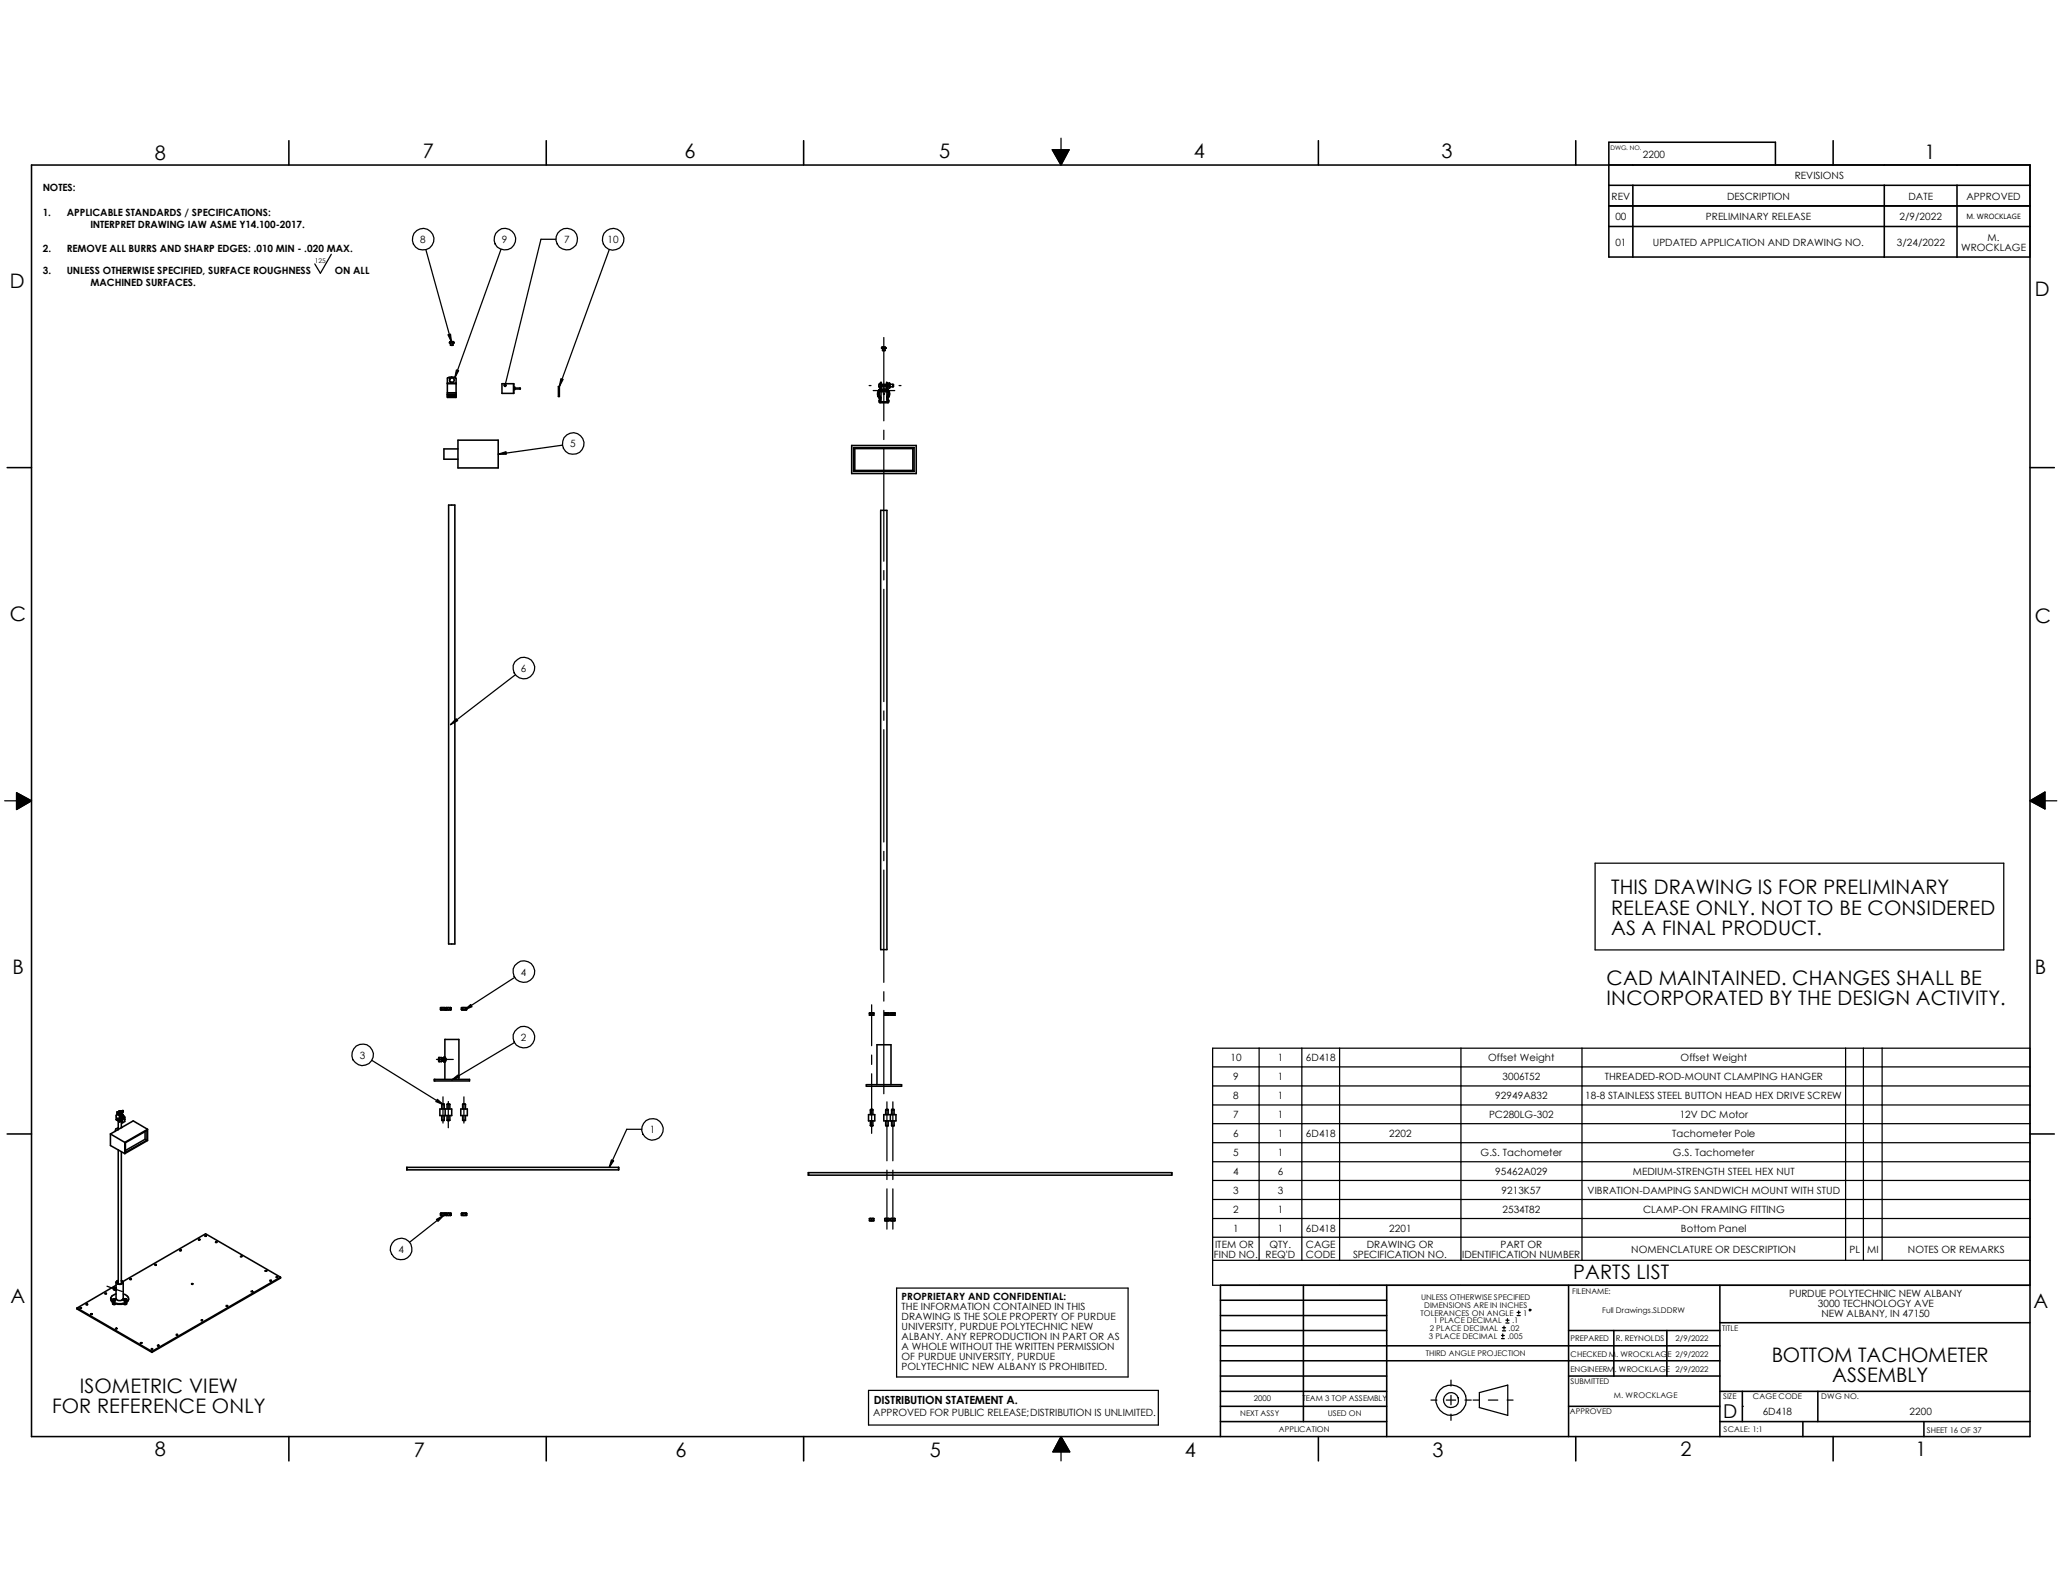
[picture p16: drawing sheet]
<svg xmlns="http://www.w3.org/2000/svg" width="279mm" height="216mm" viewBox="0 0 279 216" stroke-linecap="round" stroke-linejoin="round" font-family="sans-serif">
<defs><g id="words">
<g font-size="2.7">
<text x="21" y="21.7">8</text>
<text x="57.4" y="21.5">7</text>
<text x="92.9" y="21.5">6</text>
<text x="127.4" y="21.5">5</text>
<text x="162" y="21.5">4</text>
<text x="195.6" y="21.5">3</text>
<text x="261.2" y="21.6">1</text>
<text x="1.4" y="39.1">D</text>
<text x="276.1" y="40.1">D</text>
<text x="1.4" y="84.3">C</text>
<text x="276.1" y="84.5">C</text>
<text x="218.6" y="121.4">THIS DRAWING IS FOR PRELIMINARY</text>
<text x="218.6" y="124.1">RELEASE ONLY. NOT TO BE CONSIDERED</text>
<text x="218.6" y="126.8">AS A FINAL PRODUCT.</text>
<text x="1.7" y="132.2">B</text>
<text x="218" y="133.6">CAD MAINTAINED. CHANGES SHALL BE</text>
<text x="218" y="136.4">INCORPORATED BY THE DESIGN ACTIVITY.</text>
<text x="276.1" y="132.2">B</text>
<text x="213.5" y="173.6">PARTS LIST</text>
<text x="1.4" y="176.8">A</text>
<text x="275.9" y="177.5">A</text>
<text x="240.4" y="184.8">BOTTOM TACHOMETER</text>
<text x="7.1" y="191.7">FOR REFERENCE ONLY</text>
<text x="10.8" y="189">ISOMETRIC VIEW</text>
<text x="248.6" y="187.6">ASSEMBLY</text>
<text x="21" y="197.6">8</text>
<text x="56.1" y="197.8">7</text>
<text x="91.7" y="197.8">6</text>
<text x="126.2" y="197.8">5</text>
<text x="160.8" y="197.8">4</text>
<text x="194.4" y="197.8">3</text>
<text x="228" y="197.6">2</text>
<text x="259.9" y="197.6">1</text>
</g>
<text font-size="2.6" x="233.8" y="192.4">D</text>
<text font-size="1.5" x="118.6" y="190.6">DISTRIBUTION STATEMENT A.</text>
<g font-size="1.4">
<text x="222.9" y="21.5">2200</text>
<text x="5.8" y="25.9">NOTES:</text>
<text x="5.8" y="29.3">1.</text>
<text x="9.1" y="29.3">APPLICABLE STANDARDS / SPECIFICATIONS:</text>
<text x="218.7" y="27.1">REV</text>
<text x="219.2" y="29.9">00</text>
<text x="231.5" y="29.9">PRELIMINARY RELEASE</text>
<text x="234.4" y="27.1">DESCRIPTION</text>
<text x="243.5" y="24.3">REVISIONS</text>
<text x="257.8" y="29.9">2/9/2022</text>
<text x="259" y="27.1">DATE</text>
<text x="266.8" y="27.1">APPROVED</text>
<text x="5.8" y="34.2">2.</text>
<text x="9.1" y="34.2">REMOVE ALL BURRS AND SHARP EDGES: .010 MIN - .020 MAX.</text>
<text x="12.3" y="31">INTERPRET DRAWING IAW ASME Y14.100-2017.</text>
<text x="57" y="33">8</text>
<text x="68.1" y="33">9</text>
<text x="76.5" y="33">7</text>
<text x="82.4" y="33">10</text>
<text x="219.2" y="33.4">01</text>
<text x="224.3" y="33.4">UPDATED APPLICATION AND DRAWING NO.</text>
<text x="257.4" y="33.4">3/24/2022</text>
<text x="266.1" y="34">WROCKLAGE</text>
<text x="269.7" y="32.7">M.</text>
<text x="5.8" y="37.2">3.</text>
<text x="9.1" y="37.2">UNLESS OTHERWISE SPECIFIED, SURFACE ROUGHNESS</text>
<text x="12.3" y="38.9">MACHINED SURFACES.</text>
<text x="45.4" y="37.2">ON ALL</text>
<text x="77.4" y="60.7">5</text>
<text x="70.7" y="91.2">6</text>
<text x="70.7" y="132.4">4</text>
<text x="48.8" y="143.7">3</text>
<text x="70.7" y="141.3">2</text>
<text x="167" y="143.9">10</text>
<text x="173.4" y="143.9">1</text>
<text x="177.2" y="143.9">6D418</text>
<text x="201.9" y="143.9">Offset Weight</text>
<text x="228.1" y="143.9">Offset Weight</text>
<text x="167.3" y="146.6">9</text>
<text x="167.3" y="149.2">8</text>
<text x="173.4" y="146.6">1</text>
<text x="173.4" y="149.2">1</text>
<text x="202.9" y="149.2">92949A832</text>
<text x="203.9" y="146.6">3006T52</text>
<text x="215.1" y="149.2">18-8 STAINLESS STEEL BUTTON HEAD HEX DRIVE SCREW</text>
<text x="217.8" y="146.6">THREADED-ROD-MOUNT CLAMPING HANGER</text>
<text x="88.2" y="153.8">1</text>
<text x="167.3" y="151.8">7</text>
<text x="167.3" y="154.3">6</text>
<text x="173.4" y="151.8">1</text>
<text x="173.4" y="154.3">1</text>
<text x="177.2" y="154.3">6D418</text>
<text x="188.5" y="154.3">2202</text>
<text x="202.1" y="151.8">PC280LG-302</text>
<text x="226.9" y="154.3">Tachometer Pole</text>
<text x="227.9" y="151.8">12V DC Motor</text>
<text x="167.3" y="156.9">5</text>
<text x="167.3" y="159.5">4</text>
<text x="173.4" y="156.9">1</text>
<text x="173.4" y="159.5">6</text>
<text x="200.9" y="156.9">G.S. Tachometer</text>
<text x="202.9" y="159.5">95462A029</text>
<text x="221.6" y="159.5">MEDIUM-STRENGTH STEEL HEX NUT</text>
<text x="227" y="156.9">G.S. Tachometer</text>
<text x="167.3" y="162">3</text>
<text x="167.3" y="164.6">2</text>
<text x="167.3" y="167.2">1</text>
<text x="173.4" y="162">3</text>
<text x="173.4" y="164.6">1</text>
<text x="173.4" y="167.2">1</text>
<text x="177.2" y="167.2">6D418</text>
<text x="188.5" y="167.2">2201</text>
<text x="203.7" y="162">9213K57</text>
<text x="203.9" y="164.6">2534T82</text>
<text x="215.4" y="162">VIBRATION-DAMPING SANDWICH MOUNT WITH STUD</text>
<text x="223" y="164.6">CLAMP-ON FRAMING FITTING</text>
<text x="228.1" y="167.2">Bottom Panel</text>
<text x="54.1" y="170">4</text>
<text x="164.7" y="170.6">FIND NO.</text>
<text x="164.9" y="169.3">ITEM OR</text>
<text x="171.7" y="170.7">REQ'D</text>
<text x="172.3" y="169.3">QTY.</text>
<text x="177.2" y="169.3">CAGE</text>
<text x="177.2" y="170.7">CODE</text>
<text x="183.6" y="170.7">SPECIFICATION NO.</text>
<text x="185.5" y="169.3">DRAWING OR</text>
<text x="198.4" y="170.7">IDENTIFICATION NUMBER</text>
<text x="203.6" y="169.3">PART OR</text>
<text x="221.4" y="170">NOMENCLATURE OR DESCRIPTION</text>
<text x="251" y="170">PL</text>
<text x="253.4" y="170">MI</text>
<text x="258.9" y="170">NOTES OR REMARKS</text>
<text x="122.3" y="176.4">PROPRIETARY AND CONFIDENTIAL:</text>
<text x="122.3" y="177.8">THE INFORMATION CONTAINED IN THIS</text>
<text x="122.3" y="179.1">DRAWING IS THE SOLE PROPERTY OF PURDUE</text>
<text x="242.8" y="176">PURDUE POLYTECHNIC NEW ALBANY</text>
<text x="246.7" y="177.3">3000 TECHNOLOGY AVE</text>
<text x="247.2" y="178.7">NEW ALBANY, IN 47150</text>
<text x="122.3" y="180.5">UNIVERSITY, PURDUE POLYTECHNIC NEW</text>
<text x="122.3" y="181.8">ALBANY. ANY REPRODUCTION IN PART OR AS</text>
<text x="122.3" y="183.2">A WHOLE WITHOUT THE WRITTEN PERMISSION</text>
<text x="122.3" y="184.5">OF PURDUE UNIVERSITY, PURDUE</text>
<text x="122.3" y="185.9">POLYTECHNIC NEW ALBANY IS PROHIBITED.</text>
<text x="239.2" y="192">6D418</text>
<text x="259.1" y="192">2200</text>
<text x="118.5" y="192.2">APPROVED FOR PUBLIC RELEASE;DISTRIBUTION IS UNLIMITED.</text>
</g>
<g font-size="1.1">
<text x="192.7" y="178.5">TOLERANCES ON ANGLE</text>
<text x="192.8" y="176.4">UNLESS OTHERWISE SPECIFIED</text>
<text x="193.3" y="177.5">DIMENSIONS ARE IN INCHES</text>
<text x="194.5" y="179.6">1 PLACE DECIMAL</text>
<text x="205.2" y="179.6">.1</text>
<text x="206.7" y="178.5">1</text>
<text x="213.4" y="175.6">FILENAME:</text>
<text x="217.4" y="178.1">Full Drawings.SLDDRW</text>
<text x="193.5" y="184.1">THIRD ANGLE PROJECTION</text>
<text x="193.9" y="181.7">3 PLACE DECIMAL</text>
<text x="194" y="180.6">2 PLACE DECIMAL</text>
<text x="204.6" y="181.7">.005</text>
<text x="204.7" y="180.6">.02</text>
<text x="213.1" y="182">PREPARED</text>
<text x="213.1" y="184.1">CHECKED M. WROCKLAGE 2/9/2022</text>
<text x="219.2" y="182">R. REYNOLDS</text>
<text x="227.4" y="182">2/9/2022</text>
<text x="233.7" y="180.6">TITLE</text>
<text x="170.1" y="190.2">2000</text>
<text x="176.7" y="190.2">TEAM 3 TOP ASSEMBLY</text>
<text x="213" y="191.9">APPROVED</text>
<text x="213.1" y="186.1">ENGINEERM. WROCKLAGE 2/9/2022</text>
<text x="213.1" y="187.8">SUBMITTED</text>
<text x="219" y="189.7">M. WROCKLAGE</text>
<text x="233.8" y="189.9">SIZE</text>
<text x="237.9" y="189.9">CAGE CODE</text>
<text x="247.1" y="189.9">DWG NO.</text>
<text x="168.3" y="192.2">NEXT ASSY</text>
<text x="173.5" y="194.3">APPLICATION</text>
<text x="180.2" y="192.2">USED ON</text>
<text x="233.9" y="194.4">SCALE: 1:1</text>
<text x="261.5" y="194.4">SHEET 16 OF 37</text>
</g>
<text font-size="1" x="266.8" y="29.7">M. WROCKLAGE</text>
<text font-size=".9" x="42.7" y="35.6">125</text>
<text font-size=".8" x="218.5" y="20.4">DWG. NO.</text>
</g></defs>
<g fill="none" stroke="#000" stroke-width=".17">
<path d="M144 18.8v1.5M45 34.5l-1.5 2.6-.8-1.3M57.8 33.9l3.5 12.5M68 33.8l-6.3 17.5M75.4 32.5h-2l-4.9 19.8M82.7 33.9l-6.8 18.6M142.8 20.3h2.3l-1.1 2.1zM117.9 52.3h.3M118.5 53h2.9M119.5 52.3h1.2M119.9 45.8v11.3M119.9 58.4v1.2"/>
<path d="M122 52.3h.3M76.3 60.4l-8.7 1.2M119.9 60.9v15.3M119.9 77.4v1.3M119.9 80v15.2M69.9 91.6l-8.8 6.7M119.9 96.5v1.2M119.9 99v15.3M.6 108.7h1.6M2.2 107.6l2.1 1.1-2.1 1.2zM119.9 115.5v1.3M119.9 118.1v15.2"/>
<path d="M216.5 117.1h55.4v11.8h-55.4zM275.5 108.7l2-1.2v2.3zM277.5 108.7h1.6M69.8 132.6l-6.8 4.4M118.3 136.4v5.5M119.9 134.6v1.2M119.9 137.1v11.3M50.5 143.9l9.7 6M59.2 143.8h2.3M60.1 148.8v3.6M60.8 149.5v3.5M62.9 148.8v3.6"/>
<path d="M69.8 141.5l-8.5 5.1M87.1 153.2h-2.1l-2.3 5.2M118.3 143.2v1.2M118.3 145.7v8.1M120.4 149.5v8M120.4 158.8v1.3M121.2 149.5v8M121.2 158.8v1.3M164.5 142.2h111v32.2h-111zM164.5 144.8h111M164.5 147.4h111M164.5 149.9h111"/>
<path d="M164.5 152.5h111M164.5 155.1h111M164.5 157.6h111M170.9 142.2v28.8M176.7 142.2v28.8M181.8 142.2v28.8M198.2 142.2v28.8M214.7 142.2v28.8M250.4 142.2v28.8M252.9 142.2v28.8M255.4 142.2v28.8M14.5 174.5l2.1 .8"/>
<path d="M60.2 164.9l-4.6 3.7M120.4 161.3v5.5M121.2 161.3v5.5M121.7 174.8h31.4v12.1h-31.4zM164.5 171h111M164.5 160.2h111M164.5 162.8h111M164.5 165.4h111M164.5 167.9h111M204.1 180v.4M204.3 179.5h.5M204.3 179.2h.5"/>
<path d="M204.6 178.9v.4M205.9 178.5h.4M205.9 178.1h.4M206.1 177.9v.4M117.9 188.7h39.3v4.7h-39.3zM144 197v1.2M144 194.9l1.2 2.1h-2.3zM194.2 190h.8M196.3 190h1.2M196.9 187.3v.8M196.9 189.4v1.2M196.9 191.9v.8"/>
<path d="M198.8 190h.8M199.9 190h.8M200.7 189l3.9-1v4.1l-3.9-1.1zM202 190h1.2M203.8 181.7h.3M203.8 181.2h.3M203.9 180.6h.4M203.9 180.2h.4M203.9 181v.4M204.5 190h.8M236.4 190.8h.1"/>
<circle cx="57.4" cy="32.5" r="1.47"/>
<circle cx="68.5" cy="32.5" r="1.47"/>
<circle cx="76.9" cy="32.5" r="1.47"/>
<circle cx="83.2" cy="32.5" r="1.47"/>
<circle cx="77.8" cy="60.2" r="1.47"/>
<circle cx="71.1" cy="90.7" r="1.46"/>
<circle cx="71.1" cy="131.9" r="1.47"/>
<circle cx="49.2" cy="143.1" r="1.46"/>
<circle cx="71.1" cy="140.7" r="1.47"/>
<circle cx="88.5" cy="153.3" r="1.45"/>
<circle cx="54.4" cy="169.5" r="1.47"/>
<circle cx="207.6" cy="177.8" r=".12"/>
<circle cx="196.9" cy="190" r="1.02"/>
<circle cx="196.9" cy="190" r="2.07"/>
</g>
<g fill="#000" stroke="#000" stroke-width=".17">
<path d="M142.8 20.3h2.3l-1.1 2.1zM60.8 45.4l.3-.1 .2 1.1zM61.9 50.2l.3 .1-.5 1zM76.1 51.4l.3 .1-.5 1zM67.6 61.6l1.1-.3v.3zM61.9 97.5l.2 .3-1 .5zM2.2 107.6l2.1 1.1-2.1 1.2zM275.5 108.7l2-1.2v2.3zM63 137l.9-.7 .2 .3zM59.4 149.2l.8 .7-1.1-.4zM61.3 146.6l.8-.7 .2 .3zM83 157.4l.3 .1-.6 .9z"/>
<path d="M59.2 165.5l1-.6-.8 .8zM144 194.9l1.2 2.1h-2.3z"/>
<path d="M68.4 52.2a.17 .17 0 0 1 .2-.1 .17 .17 0 0 1 .1 .2 .17 .17 0 0 1-.2 .2v-.2v.2z" fill-rule="evenodd"/>
</g>
<g fill="none" stroke="#000" stroke-width=".21">
<path d="M39.2 19.1v3.3M74.1 19.1v3.3M109.1 19.1v3.3M178.9 19.1v3.3M213.8 19.1v3.3M248.8 19.1v3.3M4.3 22.4h271.2v172.5h-271.2zM218.3 25.1h57.2M218.3 27.9h57.2M218.3 30.7h57.2M221.6 25.1v9.8M240.9 22.4v-3.1h-22.6v15.6h57.2"/>
<path d="M255.7 25.1v9.8M265.6 25.1v9.8M60.7 52.1h1.2M60.7 52h1.2M60.7 53.8h1.2M60.7 53.3h1.2M60.7 53.6h1.2M60.7 51.4v.6M60.7 53.5v.1M60.7 53.6v.2M60.7 53.5h1.2M60.7 52.1v1.2"/>
<path d="M60.7 53.6h.1M60.7 53.8v.1h1.2v-.1M60.7 53.3v.2M60.7 52v.1M60.7 51.3l.5-.2 .6 .2 .1 .1v.6M61 46.5a.34 .34 0 0 1 .6 0M61 46.5h.1M61 46.5h.6M61.1 46.8h.4M61.1 46.5v.3M61.5 46.5v.3M61.6 46.5h.1"/>
<path d="M61.9 53.5v.1M61.9 53.6v.2M61.9 52.1v1.2M61.9 53.6h.1M61.9 53.3v.2M61.9 52v.1M62.1 59.7h5.5v3.8h-5.5zM69.7 52.1v1.3M69.7 52.1h-1.6v1.3h1.6M69.7 52.5h.1v.4h-.1M69.8 52.7h.8M69.8 52.8h.8"/>
<path d="M70.6 52.7v.1M75.8 52.5h.1v1.3h-.1zM119.5 52a.33 .33 0 0 0-.2 .3 .33 .33 0 0 0 .1 .3M119.5 52v.6M119.5 52h.1M119.5 52.1v.7l-.2 .1-.2 .4v.5l.3 .3M119.5 52.1h.1M119.5 53.2h.9v1.3h-.9zM119.5 54l-.2-.3v-.5l.4-.4h.4l.5 .4v.5l-.2 .3M119.6 52.1v.7l-.3 .3-.1 .2 .1 .4 .2 .3-.1 .6h1.1v-.3l-.1-.3 .1-.1 .1-.2v-.5l-.3-.4v-.7M119.6 52.5h.7M119.6 52.2h.7"/>
<path d="M119.6 52.1v-.2h-.1v.2M119.6 47.2h.6M119.6 47.2h.1M119.8 47.5h.3M119.8 47.2v.3M119.9 53.4l.1 .1zM120.1 47.2v.3M120.2 47.2a.34 .34 0 0 0-.6 0M120.2 47.2h.1M120.3 52.1h.1M120.4 52.1v.6v.1M120.4 52.1v.1"/>
<path d="M120.4 52.6v.1M120.4 53.9v-.1a.62 .62 0 0 0-.2-.9 .62 .62 0 0 0-.8 .2 .62 .62 0 0 0 .1 .8M120.4 52.1l-.1-.2v.2M120.4 52.8l.2 .2 .1 .4v.3l-.3 .4 .2 .3v.2l-1.2 .1-.1-.4 .2-.2h-.1M120.4 52.2v.3M120.4 52.5v.2M120.4 52v.1M120.4 52.5h.3M120.4 52.2h.3M120.4 52h.1M120.4 52.7h.3M120.4 52h.3"/>
<path d="M120.7 52.2v.1M120.7 52.5v.1M120.7 52v.1M120.7 52.1v.2M120.7 52.3v.3M120.7 52.1v.1M120.7 52.3v.2M120.7 52.6v.1M120.7 52.5h.5M120.7 52.2h.5M121.2 52.2v.3M1 63.5h3.3"/>
<path d="M60.9 68.5h.8v59.6h-.8zM62.1 60.9h-1.9v1.4h1.9M115.6 60.5h8.7v3.8h-8.7zM115.8 60.7v3.3M115.8 64h8.2M115.8 60.7h8.2M115.8 60.7l.2 .2M116 60.9h7.9M116 63.8l-.2 .2M116 63.8h7.9M116 60.9v2.9M119.5 69.3h.9v59.6h-.9z"/>
<path d="M123.9 63.8l.1 .2M123.9 60.9v2.9M124 60.7v3.3M124 60.7l-.1 .2M275.5 63.5h3.3M59.8 137h.1M59.8 136.8v.2M59.9 137h.2M59.9 136.7v.1M59.9 136.7l-.1 .1M59.9 136.7h.2M59.9 137h.1"/>
<path d="M59.9 136.8v.2M60.1 136.7h.3M60.1 137h.3M60.1 136.7l-.2 .1M60.1 136.7l.2 .1M60.3 137h-.2M60.3 137h.1M60.3 136.8v.2M60.4 136.7l-.1 .1M60.4 136.7l.1 .1M60.5 137h-.1M60.5 136.8v.2"/>
<path d="M60.5 137h.1M60.6 136.7h.2M60.6 137h.2M60.6 136.7l.1 .1M60.6 136.7l-.1 .1M60.7 137h.1M60.7 137h-.1M60.7 136.8v.2M60.8 136.7l-.1 .1M60.8 136.7l.2 .1M60.8 137h.3M60.8 136.7h.3"/>
<path d="M61 137h-.2M61 137h.1M61 136.8v.2M61.1 136.7l-.1 .1M61.1 136.7l.1 .1M61.2 137h-.1M61.2 136.8v.2M62.6 137h.1M62.6 136.8v.2M62.7 136.7h.2M62.7 137h.2M62.7 136.7l.1 .1"/>
<path d="M62.7 136.7l-.1 .1M62.8 137h.1M62.8 137h-.1M62.8 136.8v.2M62.9 136.7l-.1 .1M62.9 136.7l.3 .1M62.9 137h.3M62.9 136.7h.3M63.2 137h-.3M63.2 137h.1M63.2 136.8v.2M63.2 136.7v.1"/>
<path d="M63.2 136.7l.1 .1M63.3 137h-.1M63.3 136.8v.2M118 137.8h.2M118 137.8h.1M118 137.5v.3M118.2 137.8h.1M118.2 137.5h-.2M118.2 137.5h.1M118.2 137.8h.2M118.2 137.5h.2M118.3 137.8h.1"/>
<path d="M118.3 137.5v.3M118.4 137.5h-.1M118.4 137.8h.2M118.4 137.5h.2M118.6 137.8h.1M118.6 137.5v.3M120.1 137.8h.1M120.1 137.5v.3M120.2 137.8h.3M120.2 137.5h.3M120.2 137.8h.2M120.2 137.5h-.1"/>
<path d="M120.2 137.5h.2M120.4 137.8h.1M120.4 137.5v.3M120.5 137.5h.1M120.5 137.5h-.1M120.5 137.8h.1M120.6 137.8h.1M120.6 137.5v.3M120.9 137.8h.1M120.9 137.5v.3M121 137.5h-.1M121 137.8h.3"/>
<path d="M121 137.5h.3M121 137.8h.2M121 137.5h.2M121.2 137.8h.1M121.2 137.5v.3M121.3 137.5h.2M121.3 137.5h-.1M121.3 137.8h.2M121.5 137.8h.1M121.5 137.5v.3M1 153.9h3.3M15 153.9l1.9 1.1"/>
<path d="M15 153.9v1.5l1.9 1.1M15.8 151.9l.5 .3M15.8 151.8l.5 .3M15.8 151.9l.4 .2M15.8 151.9l.4 .3M15.8 151.9h.1M15.8 151.8v.1M15.8 151.7l.5 .3M15.8 151.8l.5 .2M15.8 151.8h.1M15.8 151.7v.1M15.9 150.9h.1l.3 .3"/>
<path d="M15.9 150.9h.2l.2 .2M15.9 151.2l.1 .1M15.9 150.9v.3M15.9 151.2l.4 .3M15.9 151.2l-.2 .2 .1 .3M15.9 151.2h.1M16 151h.2v.2a.14 .14 0 0 0-.1-.2 .14 .14 0 0 0-.2 .1 .14 .14 0 0 0 .1 .2h.1M16 153.2v.1M16 152.1v1.2M16 156v18.2M16 151.3l.3 .1M16 153l-.3 .2-.1 .3"/>
<path d="M16.2 150.7v.3l.1-.1M16.2 150.7h.1M16.2 150.7l.2 .1 .2 .2v.3M16.2 150.7l.2 .1 .2 .2M16.2 152.1h.1M16.2 152.2h.1M16.2 151.9h.1M16.2 151.9l.2 .1M16.2 152.1v.1M16.3 152h.1M16.3 152.1h.1M16.3 152.2h.1"/>
<path d="M16.3 151.9h.1M16.3 152.2l.3-.2-.3 .2M16.3 152v.2M16.3 151.5l-.1 .1 .1 .4M16.3 151.4v.1M16.3 151.5l-.1 .1v.3h.1M16.3 151.9v.2M16.3 150.9h.1v.1M16.3 152h.1l-.1 .1M16.3 151.1l.3 .2M16.3 151.2v.2M16.3 151.1v.4"/>
<path d="M16.3 150.9h.1M16.3 151.2l.5 .2M16.3 151.1v.1M16.4 151h.1M16.4 150.7h.1M16.4 151l-.1 .1 .3 .2M16.4 152h.1M16.5 152.1v.9M16.5 156.3v17.9M16.5 153h.1M16.5 150.7l.1 .2M16.5 150.7l-.1 .1"/>
<path d="M16.6 150.7h.1v.1M16.6 151.2v.1M16.6 151.3l.1 .1M16.6 151.3h.1M16.6 150.9h.1M16.6 151h.1M16.6 151.8v.6M16.6 150.9v.1M16.6 151.7h.1M16.7 151.6l-.1 .1v.1M16.7 150.8l-.1 .1M16.7 150.7v.1"/>
<path d="M16.7 151.7l-.1-.1v.2M16.8 151.4h-.2a.42 .42 0 0 0-.2 .6M16.8 151.4v.2M16.8 151.6v-.1a.28 .28 0 0 0-.3 0 .28 .28 0 0 0-.1 .4l.2 .1h-.2M16.9 151.8v.1M16.9 151.8h-.1l.1 .1M16.9 151.6h.1M16.9 151.6l-.3 .2M16.9 151.6v.6l-.3 .2M16.9 155v1.5M17 155.1l2.9-1.7v1.3l-2.9 1.7zM19.7 154.6l-2.7 1.5"/>
<path d="M19.7 153.5v1.1M19.7 154.6l.2 .1M20 153.2l-1.9-1.1-3.1 1.8M20 153.2l-3.1 1.8M20 153.2v1.6l-3.1 1.7M55.2 158.4h.1M55.2 158.8h.1M55.2 158.4v.3M55.2 158.4h28.7M55.2 158.7h28.7M58.9 146.5h4.8v.2h-4.8zM59.5 143.6l.1-.1a.35 .35 0 0 1-.1 .5z"/>
<path d="M59.5 143.8l.1 .1M59.5 143.8h.1M59.6 143.6h.1M59.6 144v.1M59.6 143.6v.5M59.6 143.9h.1M59.6 143.6l-.1 .2M59.6 143.6v.2M59.6 143.8v.1M59.6 143.5h.3v.1v.5h-.3M59.9 143.5v.6M59.9 149.9h.4"/>
<path d="M59.9 143.6l.1 .3M59.9 152h.4M59.9 149.9v.6M59.9 151.4v.6M59.9 143.9h.2M59.9 143.6v.3M59.9 143.6l.1 .1v.2M60 143.9h.1M60 143.9h-.1M60 143.6v.3M60 143.6h.2M60 143.9h.2"/>
<path d="M60 143.6l.1 .1-.1 .2M60 143.9l.1-.3v.3M60.1 143.6v.3M60.1 143.9h.1M60.1 143.6l.1 .3M60.1 143.9h.4M60.1 143.6l.1 .1v.2M60.2 143.6v.3M60.2 143.6v.1v.2M60.2 143.6l.1 .1-.1 .2M60.2 143.9h.1M60.2 143.6h.1"/>
<path d="M60.2 143.9v.2M60.2 143.5h.2l.1 .1M60.2 143.5v.1M60.2 143.5l.1 .1M60.2 143.6l.1 .2M60.3 143.6v.1M60.3 143.7h.1M60.3 149.9v.6M60.3 151.4v.6M60.3 143.6h.2M60.3 143.6l-.1 .5M60.4 143.5v-2.4h1.9v5.4"/>
<path d="M60.4 144.1v2.4M60.4 150.5v.9M60.4 150.5h-.7v.9h.7M60.4 150.5h.9v.9h-.9M60.5 143.9l-.1 .2h-.2M60.5 143.6v.3M60.7 152h.3M60.7 149.9h.3M60.7 149.9v.6M60.7 151.4v.6M61 149.9v.6M61 151.4v.6"/>
<path d="M62.5 150.5h.9v.9h-.9zM62.8 152h.4M62.8 149.9h.4M62.8 149.9v.6M62.8 151.4v.6M63.2 149.9v.6M63.2 151.4v.6M83.9 158.4h.1M83.9 158.8h.1M83.9 158.4v.3M109.7 159.1v.4M109.7 159.1h49.3"/>
<path d="M109.7 159.5h49.3M117.6 147.2h4.7v.2h-4.7zM117.9 151.3h.8v.8h-.8zM118.1 152.7h.3M118.1 150.6l.1-.1 .2 .1M118.1 150.6v.7M118.1 152.1v.6M118.1 150.6h.3M118.4 150.6v.7M118.4 152.1v.6M119 147.2v-5.4h1.9v5.4M120.2 150.6h.3"/>
<path d="M120.2 152.7h.3M120.2 150.6l.1-.1 .2 .1M120.2 150.6v.7M120.2 152.1v.6M120.5 150.6v.7M120.5 152.1v.6M120.8 151.3h.8v.8h-.8M120.8 151.3v.8M120.8 151.3h-.9v.8h.9M121 150.6h.3M121 152.7h.3M121 150.6v-.1h.3v.1"/>
<path d="M121 150.6v.7M121 152.1v.6M121.3 150.6v.7M121.3 152.1v.6M159 159.1v.4M159 159.1h.1M159 159.5h.1M275.5 153.9h3.3M10.5 177.5h.1M10.5 177.6h.1M10.5 177.5v.1M10.5 177.5l10.1 5.9"/>
<path d="M10.5 177.6l10.1 5.9M12.3 178.4l.1-.1 .1 .1zM14.2 175.5h.2v.1zM15 176.2a1.12 1.12 0 0 0 1.4 .8l.4-.1a.74 .74 0 0 0 .6-.7M15.3 176.7v.2a.24 .24 0 0 0 .4 0M15.3 176.4v.1h.2M15.3 176.4h.1M15.4 176.3l-.1 .1M15.4 176.3v.1M15.4 176.4h.1M15.4 176.3h.1M15.4 176.3l.1 .1h.1"/>
<path d="M15.5 176.2v.1zM15.5 176.5h.1M15.5 176.4h.1M15.5 176.2v.2v-.1M15.5 176.4v.1M15.5 176.3h.1M15.5 174.8h-.1l.1 .2M15.5 176.2v.1M15.5 174.8h.1M15.5 174.8h-.1v.2h.1M15.6 175h.1M15.6 176.4h.1"/>
<path d="M15.6 176.3v.1M15.6 176.4h-.1M15.6 174.8v.2M15.6 174.9v.1M15.6 174.9h.1M15.6 174.8v.1M15.6 176.3h.1M15.6 176.4v.1M15.7 174.8l-.1 .2M15.7 174.8l-.1 .1v.1M15.7 175h.1M15.7 174.9h.1"/>
<path d="M15.7 176.3l-.1 .2M15.7 176.3l-.1 .1M15.7 174.9v.1M15.7 174.9l-.1 .1M15.7 174.8h.1M15.7 174.8l-.2 .1v.1h.1M15.7 174.8h-.1l-.1 .2h.1M15.7 175v.1M15.7 174.8v.2M15.7 175.6l-.2 .1a.55 .55 0 0 0-.5 .6 .55 .55 0 0 0 .6 .5l.4 .1 .8-.1a.58 .58 0 0 0 .6-.4 .58 .58 0 0 0-.3-.6l-.4-.2M15.7 174l.1 2.2a.55 .55 0 0 0 .9 0v-2.2M15.7 174.4l-5.2 3.1"/>
<path d="M16 173.8a.23 .23 0 0 0-.1 .3 .23 .23 0 0 0 .3 .1 .29 .29 0 0 0 .3 0 .29 .29 0 0 0 .1-.3l-.1-.1M16 173.8a.24 .24 0 0 0-.2 .2 .24 .24 0 0 0 .3 .2l.2 .1a.29 .29 0 0 0 .3-.1 .29 .29 0 0 0 0-.4h-.1M16.8 176.4l.1 .2M16.8 176.4h.1M16.8 176.3h.1M16.8 176.3v.1M16.8 176.3l.1 .1M16.9 176.4h.1M16.9 176.3v.1h.2M16.9 176.4v.2M17 176.3h-.1M17 176.3v.1l-.1-.1"/>
<path d="M17 176.4h.1M17 176.3h.1M17.1 176.4h.1M17.1 176.3v.1M17.1 176.5l-.2 .1M17.1 176.3h.1M17.1 176.4v.1M17.1 176.4h-.1M17.1 176.3v.2M17.2 176.7v.3h-.1h-.3M17.6 173.6l.2-.1v.1l-.1 .1zM26 174.2h.2v.1z"/>
<path d="M27.8 167.7h.2v.1zM27.9 167.4l-11.2 6.5M27.9 167.4l10.2 5.9M27.9 167.4h.1M29.3 168.5h.1v.1h-.1zM32.6 170.5h.2v.1h-.2zM36 172.5l.2-.1v.1zM37.5 173.3h.2l-.2 .1zM38.1 173.3h.1M38.1 173.4h.1M38.1 173.3v.1M38.1 173.3l-17.5 10.1"/>
<path d="M38.1 173.4l-17.5 10.1M59.8 164.9h.1M59.8 164.7v.2M59.9 164.9h.2M59.9 164.6v.1M59.9 164.6l-.1 .1M59.9 164.6h.2M59.9 164.9h.1M59.9 164.7v.2M60.1 164.6h.3M60.1 164.9h.3M60.1 164.6l-.2 .1"/>
<path d="M60.1 164.6l.2 .1M60.3 164.9h-.2M60.3 164.9h.1M60.3 164.7v.2M60.4 164.6l-.1 .1M60.4 164.6l.1 .1M60.5 164.9h-.1M60.5 164.7v.2M60.5 164.9h.1M60.6 164.6h.2M60.6 164.9h.2M60.6 164.6l.1 .1"/>
<path d="M60.6 164.6l-.1 .1M60.7 164.9h.1M60.7 164.9h-.1M60.7 164.7v.2M60.8 164.6l-.1 .1M60.8 164.6l.2 .1M60.8 164.9h.3M60.8 164.6h.3M61 164.9h-.2M61 164.9h.1M61 164.7v.2M61.1 164.6l-.1 .1"/>
<path d="M61.1 164.6l.1 .1M61.2 164.9h-.1M61.2 164.7v.2M62.6 164.9h.1M62.6 164.7v.2M62.7 164.6h.2M62.7 164.9h.2M62.7 164.6l.1 .1M62.7 164.6l-.1 .1M62.8 164.9h.1M62.8 164.9h-.1M62.8 164.7v.2"/>
<path d="M62.9 164.6l-.1 .1M62.9 164.6l.3 .1M62.9 164.9h.3M62.9 164.6h.3M63.2 164.9h-.3M63.2 164.9h.1M63.2 164.7v.2M63.2 164.6v.1M63.2 164.6l.1 .1M63.3 164.9h-.1M63.3 164.7v.2M118 165.7h.2"/>
<path d="M118 165.7h.1M118 165.4v.3M118.2 165.4h.2M118.2 165.7h.2M118.2 165.4h.1M118.2 165.7h.1M118.2 165.4h-.2M118.3 165.7h.1M118.3 165.4v.3M118.4 165.4h-.1M118.4 165.4h.2M118.4 165.7h.2"/>
<path d="M118.6 165.7h.1M118.6 165.4v.3M120.1 165.7h.1M120.1 165.4v.3M120.2 165.4h.3M120.2 165.7h.3M120.2 165.4h.2M120.2 165.7h.2M120.2 165.4h-.1M120.4 165.7h.1M120.4 165.4v.3M120.5 165.4h.1"/>
<path d="M120.5 165.4h-.1M120.5 165.7h.1M120.6 165.7h.1M120.6 165.4v.3M120.9 165.7h.1M120.9 165.4v.3M121 165.4h-.1M121 165.7h.3M121 165.7h.2M121 165.4h.2M121 165.4h.3M121.2 165.7h.1"/>
<path d="M121.2 165.4v.3M121.3 165.4h.2M121.3 165.4h-.1M121.3 165.7h.2M121.5 165.7h.1M121.5 165.4v.3M165.6 178.5h22.6M165.6 176.4h22.6M176.9 174.4v18.5M188.2 174.4v20.5M212.9 174.4v20.5M233.4 179.5h42.1"/>
<path d="M233.4 174.4v20.5M275.5 174.4h-109.9v20.5M15.7 180.3l.1-.1 .1 .1zM20.5 183h.2v.1h-.2zM20.6 183.4v.1M20.6 183.4h.1M20.6 183.5h.1M23.9 181.1h.1l.1 .1h-.2zM39.2 194.9v3.3M74.1 194.9v3.3M109.1 194.9v3.3M165.6 192.9h22.6"/>
<path d="M165.6 188.8h22.6M165.6 190.8h22.6M165.6 186.7h22.6M165.6 184.7h67.8M165.6 182.6h67.8M165.6 180.6h22.6M178.9 194.9v3.3M212.9 190.8h20.5M212.9 186.7h20.5M212.9 180.6h20.5M213.8 194.9v3.3M219 180.6v6.1"/>
<path d="M226.2 180.6v6.1M233.4 192.9h42.1M233.4 188.8h42.1M236.4 188.8v4.1M244.6 192.9v2M246.7 188.8v4.1M248.8 194.9v3.3M261.1 192.9v2"/>
<circle cx="61.3" cy="51.6" r=".31"/>
<circle cx="10.9" cy="177.5" r=".09"/>
<circle cx="11.8" cy="177" r=".09"/>
<circle cx="17" cy="176.3" r=".05"/>
<circle cx="21.1" cy="171.6" r=".1"/>
<circle cx="24.5" cy="169.7" r=".09"/>
<circle cx="27" cy="168.2" r=".09"/>
<circle cx="27.4" cy="179.1" r=".09"/>
<circle cx="30.8" cy="177.2" r=".09"/>
<circle cx="34.2" cy="175.3" r=".09"/>
<circle cx="36.7" cy="173.8" r=".1"/>
<circle cx="19.1" cy="182.2" r=".09"/>
<circle cx="21.5" cy="182.6" r=".09"/>
</g>
<use href="#words"/>
</svg>
